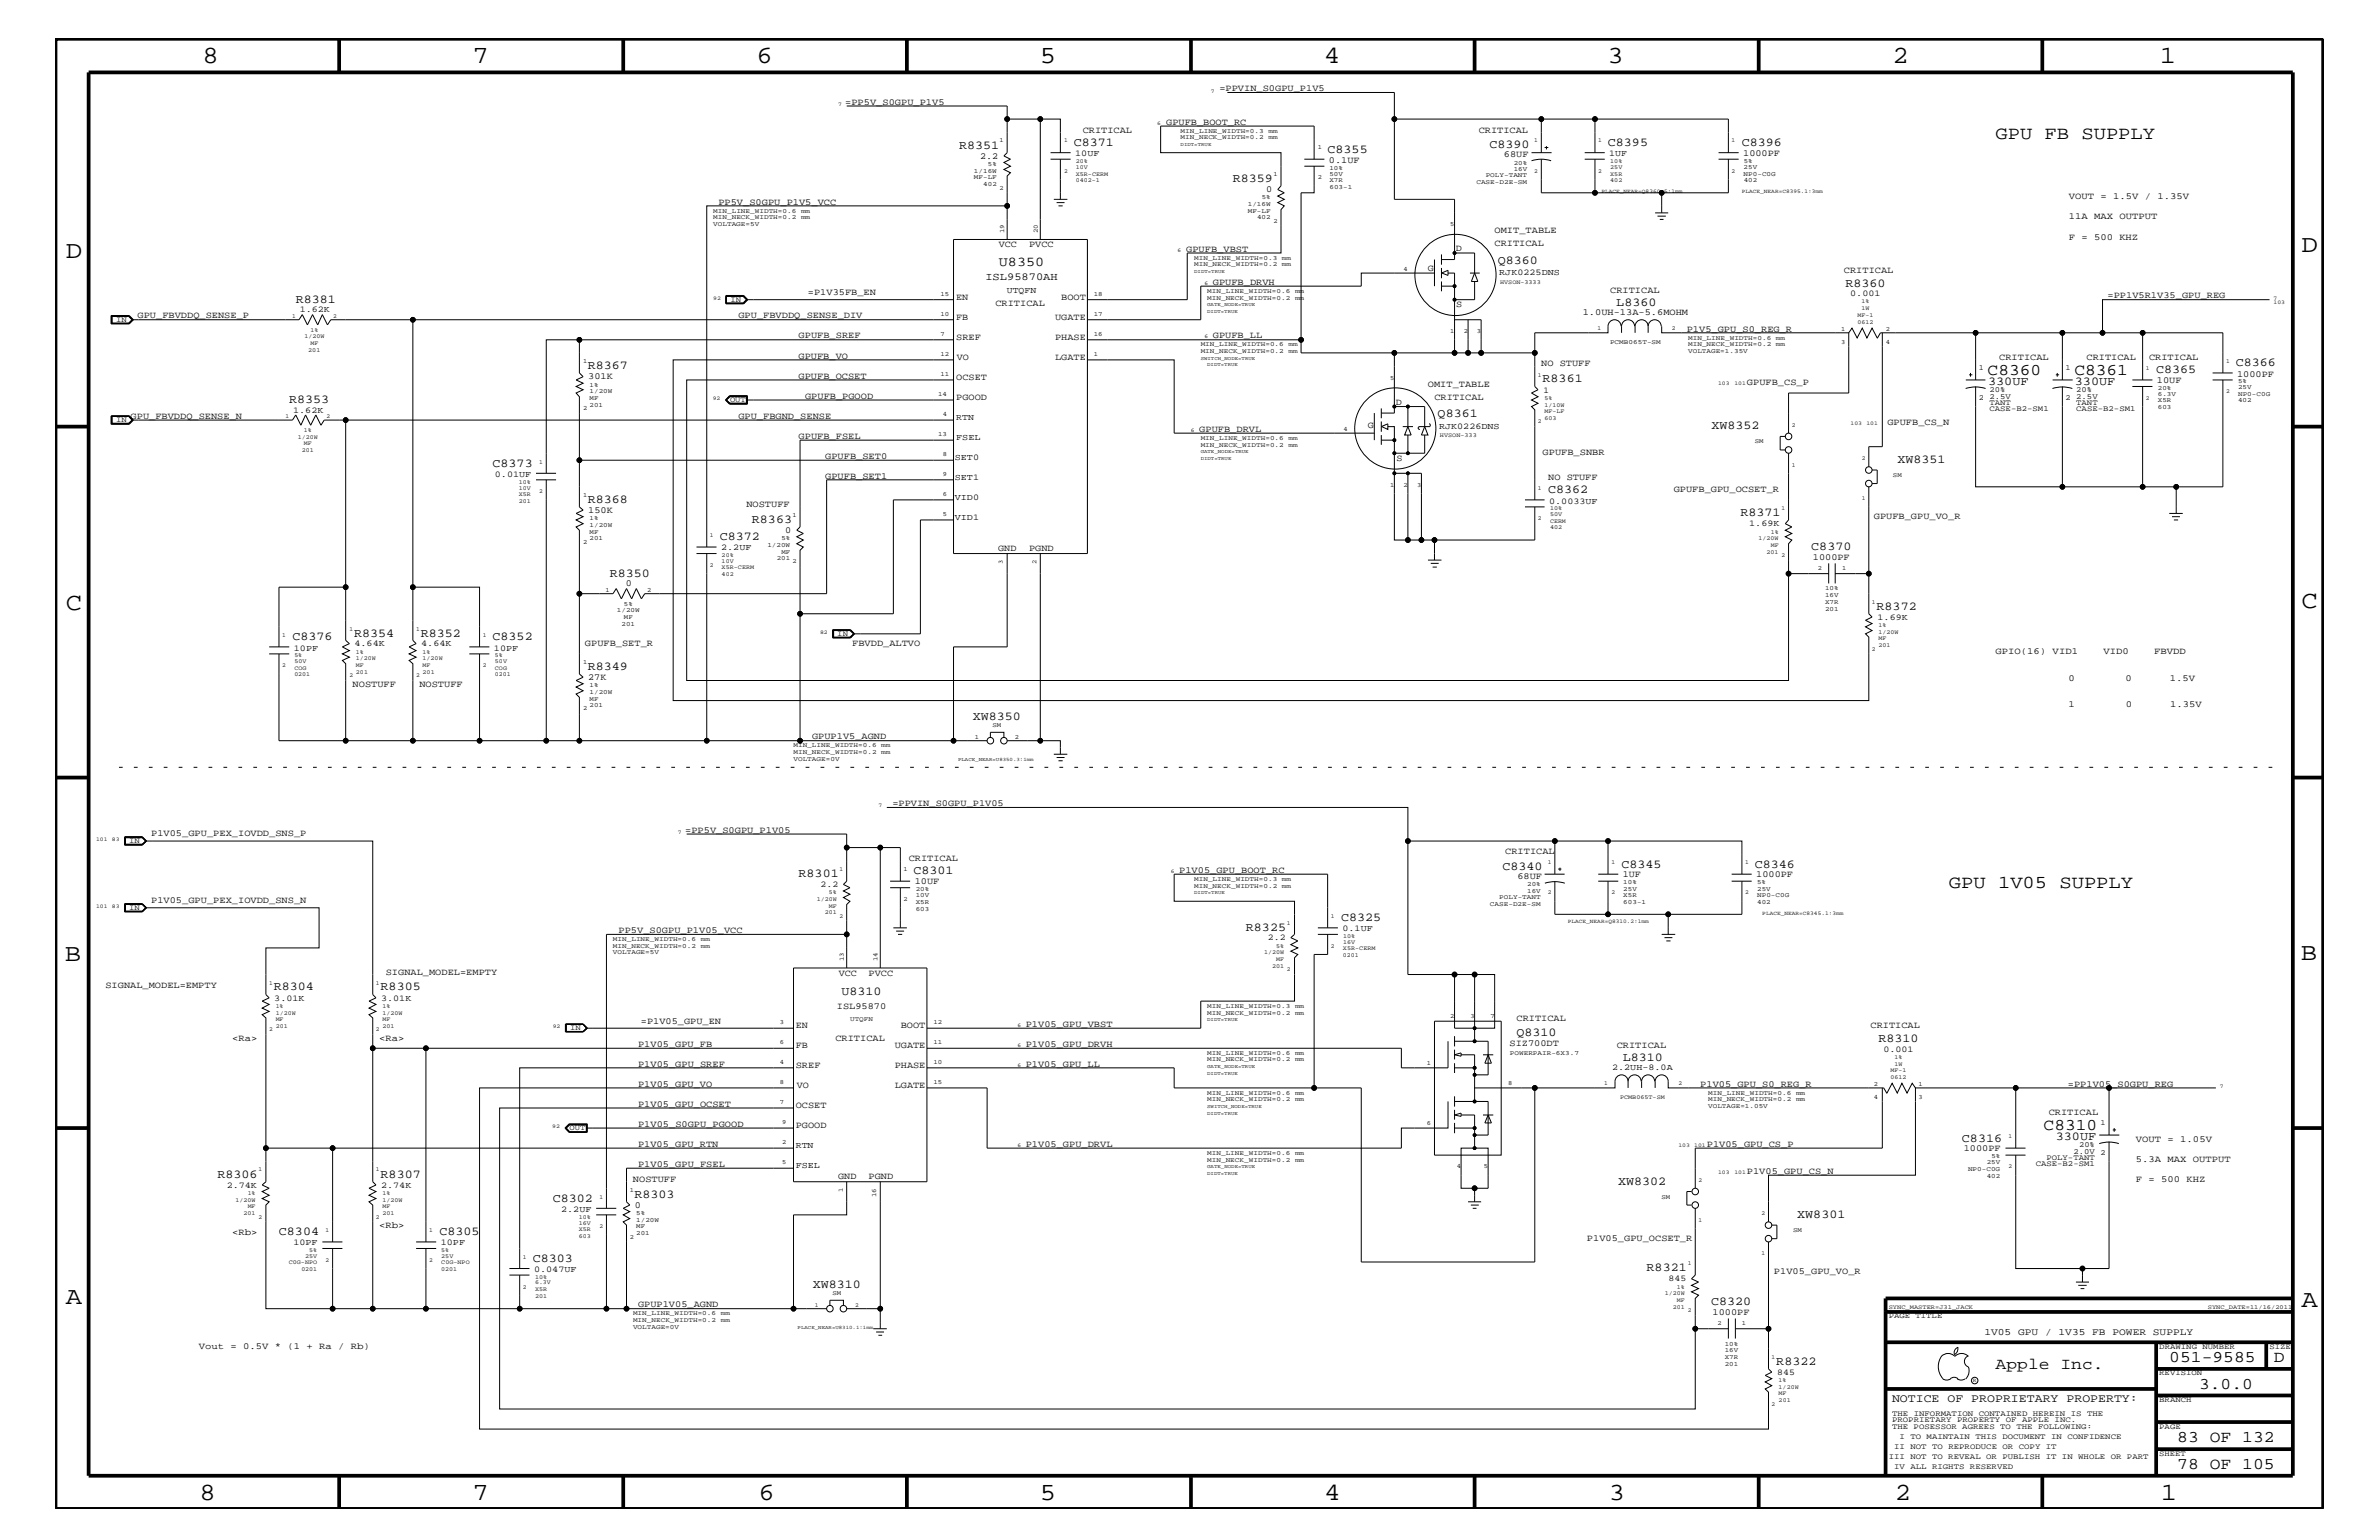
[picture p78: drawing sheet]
<svg xmlns="http://www.w3.org/2000/svg" width="432mm" height="279mm" viewBox="0 0 432 279" stroke-linecap="round" stroke-linejoin="round" font-family="sans-serif">
<defs><g id="words">
<g font-size="4.5">
<text x="36.7" y="11.5">8</text>
<text x="85.8" y="11.5">7</text>
<text x="137.3" y="11.5">6</text>
<text x="188.7" y="11.5">5</text>
<text x="240.3" y="11.5">4</text>
<text x="291.8" y="11.5">3</text>
<text x="343.5" y="11.5">2</text>
<text x="392" y="11.5">1</text>
<text x="11.9" y="46.8">D</text>
<text x="417.7" y="45.7">D</text>
<text x="11.9" y="110.6">C</text>
<text x="417.8" y="110.3">C</text>
<text x="11.8" y="174.3">B</text>
<text x="417.6" y="174.2">B</text>
<text x="11.9" y="236.7">A</text>
<text x="417.8" y="237.1">A</text>
<text x="36.2" y="272.1">8</text>
<text x="85.8" y="272.1">7</text>
<text x="137.7" y="272.1">6</text>
<text x="188.7" y="272.1">5</text>
<text x="240.4" y="272.1">4</text>
<text x="292" y="272.1">3</text>
<text x="343.9" y="272.1">2</text>
<text x="392.2" y="272.1">1</text>
</g>
<g font-size="3.3">
<text x="362.2" y="25.3">GPU FB SUPPLY</text>
<text x="353.7" y="161.1">GPU 1V05 SUPPLY</text>
</g>
<g font-size="3">
<text x="360.8" y="68.1">C8360</text>
<text x="376.5" y="68.1">C8361</text>
<text x="370.9" y="205.1">C8310</text>
<text x="362.2" y="248.4">Apple Inc.</text>
<text x="393.7" y="247.1">051-9585</text>
<text x="399.2" y="252">3.0.0</text>
<text x="412.7" y="247.1">D</text>
<text x="395.2" y="261.6">83 OF 132</text>
<text x="395.2" y="266.6">78 OF 105</text>
</g>
<text font-size="2.5" x="181.3" y="48.3">U8350</text>
<g font-size="2.2">
<text x="174.1" y="27">R8351</text>
<text x="194.9" y="26.5">C8371</text>
<text x="241" y="27.7">C8355</text>
<text x="270.3" y="26.9">C8390</text>
<text x="291.8" y="26.5">C8395</text>
<text x="316.1" y="26.5">C8396</text>
<text x="223.8" y="33">R8359</text>
<text x="271.9" y="47.9">Q8360</text>
<text x="334.9" y="52.1">R8360</text>
<text x="53.7" y="55">R8381</text>
<text x="293.4" y="55.5">L8360</text>
<text x="106.7" y="67">R8367</text>
<text x="280" y="69.4">R8361</text>
<text x="360.8" y="69.8">330UF</text>
<text x="376.6" y="69.8">330UF</text>
<text x="391.3" y="67.7">C8365</text>
<text x="405.8" y="66.5">C8366</text>
<text x="52.5" y="73.2">R8353</text>
<text x="260.9" y="75.7">Q8361</text>
<text x="310.6" y="77.9">XW8352</text>
<text x="344.4" y="83.9">XW8351</text>
<text x="89.4" y="84.7">C8373</text>
<text x="281" y="89.5">C8362</text>
<text x="106.7" y="91.2">R8368</text>
<text x="136.5" y="94.9">R8363</text>
<text x="315.9" y="93.7">R8371</text>
<text x="130.6" y="98">C8372</text>
<text x="328.8" y="99.9">C8370</text>
<text x="110.7" y="104.7">R8350</text>
<text x="340.6" y="110.6">R8372</text>
<text x="53.1" y="116.2">C8376</text>
<text x="64.3" y="115.5">R8354</text>
<text x="76.4" y="115.5">R8352</text>
<text x="89.4" y="116.2">C8352</text>
<text x="106.7" y="121.5">R8349</text>
<text x="176.6" y="130.7">XW8350</text>
<text x="144.9" y="159.1">R8301</text>
<text x="165.8" y="158.6">C8301</text>
<text x="272.7" y="157.8">C8340</text>
<text x="294.3" y="157.4">C8345</text>
<text x="318.5" y="157.4">C8346</text>
<text x="243.4" y="167.1">C8325</text>
<text x="226.1" y="168.9">R8325</text>
<text x="49.7" y="179.7">R8304</text>
<text x="69.1" y="179.7">R8305</text>
<text x="152.7" y="180.5">U8310</text>
<text x="275.3" y="188">Q8310</text>
<text x="341" y="189.1">R8310</text>
<text x="294.6" y="192.5">L8310</text>
<text x="356.1" y="207.1">C8316</text>
<text x="373.1" y="206.8">330UF</text>
<text x="39.5" y="213.6">R8306</text>
<text x="69.1" y="213.6">R8307</text>
<text x="293.7" y="214.9">XW8302</text>
<text x="100.3" y="218">C8302</text>
<text x="115.1" y="217.3">R8303</text>
<text x="326.2" y="220.9">XW8301</text>
<text x="50.6" y="224.1">C8304</text>
<text x="79.8" y="224.1">C8305</text>
<text x="96.7" y="229">C8303</text>
<text x="147.5" y="233.7">XW8310</text>
<text x="298.9" y="230.7">R8321</text>
<text x="310.6" y="236.8">C8320</text>
<text x="322.4" y="247.6">R8322</text>
</g>
<text font-size="2.1" x="343.4" y="254.4">NOTICE OF PROPRIETARY PROPERTY:</text>
<text font-size="1.9" x="178.9" y="50.8">ISL95870AH</text>
<text font-size="1.8" x="360.2" y="242.3">1V05 GPU / 1V35 FB POWER SUPPLY</text>
<g font-size="1.7">
<text x="221.3" y="16.5">=PPVIN_S0GPU_P1V5</text>
<text x="153.4" y="19">=PP5V_S0GPU_P1V5</text>
<text x="211.7" y="22.6">GPUFB_BOOT_RC</text>
<text x="177.9" y="28.8">2.2</text>
<text x="196.5" y="24.1">CRITICAL</text>
<text x="241.2" y="29.5">0.1UF</text>
<text x="268.4" y="24.1">CRITICAL</text>
<text x="273" y="28.6">68UF</text>
<text x="316.4" y="28.3">1000PF</text>
<text x="229.8" y="34.8">0</text>
<text x="130.4" y="37.2">PP5V_S0GPU_P1V5_VCC</text>
<text x="375.5" y="39.8">11A MAX OUTPUT</text>
<text x="375.5" y="36.2">VOUT = 1.5V / 1.35V</text>
<text x="181.3" y="44.9">VCC</text>
<text x="186.8" y="44.9">PVCC</text>
<text x="215.3" y="45.7">GPUFB_VBST</text>
<text x="264.2" y="45.5">D</text>
<text x="271.3" y="44.6">CRITICAL</text>
<text x="271.3" y="42.3">OMIT_TABLE</text>
<text x="375.5" y="43.5">F = 500 KHZ</text>
<text x="146.6" y="53.5">=P1V35FB_EN</text>
<text x="220.1" y="51.7">GPUFB_DRVH</text>
<text x="259.2" y="49.1">G</text>
<text x="292.3" y="53.2">CRITICAL</text>
<text x="334.7" y="49.6">CRITICAL</text>
<text x="25" y="57.8">GPU_FBVDDQ_SENSE_P</text>
<text x="134" y="57.8">GPU_FBVDDQ_SENSE_DIV</text>
<text x="173.6" y="58">FB</text>
<text x="173.6" y="54.4">EN</text>
<text x="180.7" y="55.6">CRITICAL</text>
<text x="191.5" y="58">UGATE</text>
<text x="192.6" y="54.4">BOOT</text>
<text x="264.3" y="55.7">S</text>
<text x="287.3" y="57.2">1.0UH-13A-5.6MOHM</text>
<text x="382.5" y="54.1">=PP1V5R1V35_GPU_REG</text>
<text x="144.9" y="61.4">GPUFB_SREF</text>
<text x="144.9" y="65.1">GPUFB_VO</text>
<text x="173.6" y="61.7">SREF</text>
<text x="173.7" y="65.3">VO</text>
<text x="191.5" y="61.7">PHASE</text>
<text x="191.5" y="65.3">LGATE</text>
<text x="220.1" y="61.4">GPUFB_LL</text>
<text x="306.2" y="60.2">P1V5_GPU_S0_REG_R</text>
<text x="362.9" y="65.3">CRITICAL</text>
<text x="378.7" y="65.3">CRITICAL</text>
<text x="390.1" y="65.3">CRITICAL</text>
<text x="106.8" y="68.8">301K</text>
<text x="144.9" y="68.7">GPUFB_OCSET</text>
<text x="173.6" y="68.9">OCSET</text>
<text x="259.2" y="70.1">OMIT_TABLE</text>
<text x="279.7" y="66.5">NO STUFF</text>
<text x="317.1" y="69.9">GPUFB_CS_P</text>
<text x="391.5" y="69.5">10UF</text>
<text x="406.1" y="68.4">1000PF</text>
<text x="23.7" y="76">GPU_FBVDDQ_SENSE_N</text>
<text x="134" y="76">GPU_FBGND_SENSE</text>
<text x="146.1" y="72.3">GPUFB_PGOOD</text>
<text x="173.6" y="72.6">PGOOD</text>
<text x="248.2" y="77.7">G</text>
<text x="253.3" y="73.4">D</text>
<text x="260.3" y="72.6">CRITICAL</text>
<text x="342.6" y="77.2">GPUFB_CS_N</text>
<text x="144.9" y="79.6">GPUFB_FSEL</text>
<text x="149.8" y="83.3">GPUFB_SET0</text>
<text x="217.7" y="78.3">GPUFB_DRVL</text>
<text x="253.5" y="83.6">S</text>
<text x="280" y="82.5">GPUFB_SNBR</text>
<text x="149.8" y="86.9">GPUFB_SET1</text>
<text x="281" y="87.1">NO STUFF</text>
<text x="303.8" y="89.3">GPUFB_GPU_OCSET_R</text>
<text x="106.8" y="93.1">150K</text>
<text x="135.5" y="92">NOSTUFF</text>
<text x="340.1" y="94.2">GPUFB_GPU_VO_R</text>
<text x="142.5" y="96.7">0</text>
<text x="181.2" y="99.9">GND</text>
<text x="186.8" y="99.9">PGND</text>
<text x="329.1" y="101.6">1000PF</text>
<text x="113.6" y="106.4">0</text>
<text x="106.2" y="117.2">GPUFB_SET_R</text>
<text x="154.7" y="117.2">FBVDD_ALTVO</text>
<text x="362.2" y="118.6">GPIO(16) VID1</text>
<text x="381.8" y="118.6">VID0</text>
<text x="391" y="118.6">FBVDD</text>
<text x="64" y="124.7">NOSTUFF</text>
<text x="76.1" y="124.7">NOSTUFF</text>
<text x="106.8" y="123.4">27K</text>
<text x="375.5" y="123.5">0</text>
<text x="385.8" y="123.5">0</text>
<text x="393.8" y="123.5">1.5V</text>
<text x="375.5" y="128.3">1</text>
<text x="385.8" y="128.3">0</text>
<text x="393.9" y="128.3">1.35V</text>
<text x="147.4" y="134.1">GPUP1V5_AGND</text>
<text x="162" y="146.2">=PPVIN_S0GPU_P1V05</text>
<text x="27.4" y="151.8">P1V05_GPU_PEX_IOVDD_SNS_P</text>
<text x="124.4" y="151.1">=PP5V_S0GPU_P1V05</text>
<text x="273.2" y="155">CRITICAL</text>
<text x="164.9" y="156.2">CRITICAL</text>
<text x="166" y="160.5">10UF</text>
<text x="214" y="158.4">P1V05_GPU_BOOT_RC</text>
<text x="275.4" y="159.5">68UF</text>
<text x="294.6" y="159.2">1UF</text>
<text x="318.8" y="159.2">1000PF</text>
<text x="27.4" y="163.9">P1V05_GPU_PEX_IOVDD_SNS_N</text>
<text x="112.3" y="169.3">PP5V_S0GPU_P1V05_VCC</text>
<text x="19.1" y="179.3">SIGNAL_MODEL=EMPTY</text>
<text x="70" y="176.8">SIGNAL_MODEL=EMPTY</text>
<text x="152.2" y="177.1">VCC</text>
<text x="157.6" y="177.1">PVCC</text>
<text x="116.3" y="185.7">=P1V05_GPU_EN</text>
<text x="151.9" y="183">ISL95870</text>
<text x="275.3" y="185.3">CRITICAL</text>
<text x="42.2" y="188.9">&lt;Ra&gt;</text>
<text x="68.8" y="188.9">&lt;Ra&gt;</text>
<text x="115.8" y="189.9">P1V05_GPU_FB</text>
<text x="144.4" y="186.5">EN</text>
<text x="144.4" y="190.2">FB</text>
<text x="151.6" y="188.9">CRITICAL</text>
<text x="162.4" y="190.2">UGATE</text>
<text x="163.5" y="186.5">BOOT</text>
<text x="186.2" y="186.3">P1V05_GPU_VBST</text>
<text x="186.2" y="189.9">P1V05_GPU_DRVH</text>
<text x="274" y="189.9">SIZ700DT</text>
<text x="293.5" y="190.2">CRITICAL</text>
<text x="339.5" y="186.5">CRITICAL</text>
<text x="115.8" y="193.6">P1V05_GPU_SREF</text>
<text x="115.8" y="197.2">P1V05_GPU_VO</text>
<text x="144.4" y="193.7">SREF</text>
<text x="144.6" y="197.4">VO</text>
<text x="162.4" y="197.4">LGATE</text>
<text x="162.4" y="193.7">PHASE</text>
<text x="186.2" y="193.6">P1V05_GPU_LL</text>
<text x="308.6" y="197.2">P1V05_GPU_S0_REG_R</text>
<text x="375.3" y="197.2">=PP1V05_S0GPU_REG</text>
<text x="115.8" y="200.9">P1V05_GPU_OCSET</text>
<text x="144.4" y="201">OCSET</text>
<text x="371.9" y="202.3">CRITICAL</text>
<text x="115.8" y="204.4">P1V05_S0GPU_PGOOD</text>
<text x="115.8" y="208.1">P1V05_GPU_RTN</text>
<text x="144.4" y="204.7">PGOOD</text>
<text x="186.2" y="208.1">P1V05_GPU_DRVL</text>
<text x="309.8" y="208.1">P1V05_GPU_CS_P</text>
<text x="356.4" y="208.9">1000PF</text>
<text x="387.7" y="207.1">VOUT = 1.05V</text>
<text x="114.9" y="214.4">NOSTUFF</text>
<text x="115.8" y="211.7">P1V05_GPU_FSEL</text>
<text x="152.1" y="213.9">GND</text>
<text x="157.6" y="213.9">PGND</text>
<text x="317.1" y="213">P1V05_GPU_CS_N</text>
<text x="387.7" y="210.8">5.3A MAX OUTPUT</text>
<text x="387.7" y="214.4">F = 500 KHZ</text>
<text x="115.2" y="219.1">0</text>
<text x="42.2" y="224.1">&lt;Rb&gt;</text>
<text x="68.8" y="222.9">&lt;Rb&gt;</text>
<text x="288" y="225.1">P1V05_GPU_OCSET_R</text>
<text x="322" y="231.1">P1V05_GPU_VO_R</text>
<text x="115.8" y="237.2">GPUP1V05_AGND</text>
<text x="310.9" y="238.6">1000PF</text>
<text x="36.1" y="244.7">Vout = 0.5V * (1 + Ra / Rb)</text>
</g>
<g font-size="1.6">
<text x="195.2" y="28.3">10UF</text>
<text x="292.1" y="28.3">1UF</text>
<text x="182.8" y="53.2">UTQFN</text>
<text x="272.1" y="49.9">RJK0225DNS</text>
<text x="335.8" y="53.8">0.001</text>
<text x="54.4" y="56.7">1.62K</text>
<text x="280.2" y="71.2">1</text>
<text x="53.2" y="74.9">1.62K</text>
<text x="173.6" y="76.2">RTN</text>
<text x="261.2" y="77.8">RJK0226DNS</text>
<text x="173.3" y="83.5">SET0</text>
<text x="173.6" y="79.9">FSEL</text>
<text x="89.8" y="86.5">0.01UF</text>
<text x="173.3" y="87.1">SET1</text>
<text x="173.3" y="90.7">VID0</text>
<text x="173.3" y="94.3">VID1</text>
<text x="281.2" y="91.4">0.0033UF</text>
<text x="317.5" y="95.4">1.69K</text>
<text x="130.9" y="99.9">2.2UF</text>
<text x="340.8" y="112.5">1.69K</text>
<text x="53.3" y="118.1">10PF</text>
<text x="64.3" y="117.3">4.64K</text>
<text x="76.5" y="117.3">4.64K</text>
<text x="89.7" y="118.1">10PF</text>
<text x="148.9" y="160.9">2.2</text>
<text x="230.1" y="170.6">2.2</text>
<text x="243.7" y="168.9">0.1UF</text>
<text x="49.8" y="181.6">3.01K</text>
<text x="69.2" y="181.6">3.01K</text>
<text x="341.8" y="190.8">0.001</text>
<text x="292.6" y="194.2">2.2UH-8.0A</text>
<text x="144.4" y="208.3">RTN</text>
<text x="41.1" y="215.5">2.74K</text>
<text x="69.2" y="215.5">2.74K</text>
<text x="144.4" y="211.9">FSEL</text>
<text x="101.9" y="219.8">2.2UF</text>
<text x="53.3" y="225.9">10PF</text>
<text x="80" y="225.9">10PF</text>
<text x="96.9" y="230.7">0.047UF</text>
<text x="302.9" y="232.4">845</text>
<text x="322.6" y="249.5">845</text>
</g>
<g font-size="1.4">
<text x="21.1" y="58.4">IN</text>
<text x="132.6" y="54.7">IN</text>
<text x="359.2" y="67.1">1</text>
<text x="361.1" y="71.1">20%</text>
<text x="374.9" y="67.1">1</text>
<text x="376.9" y="71.1">20%</text>
<text x="21.1" y="76.6">IN</text>
<text x="132.5" y="72.9">OUT</text>
<text x="359.2" y="72.6">2</text>
<text x="361.1" y="74.6">CASE-B2-SM1</text>
<text x="361.1" y="73.4">TANT</text>
<text x="361.1" y="72.3">2.5V</text>
<text x="374.9" y="72.6">2</text>
<text x="376.9" y="72.3">2.5V</text>
<text x="376.9" y="73.4">TANT</text>
<text x="376.9" y="74.6">CASE-B2-SM1</text>
<text x="152" y="115.3">IN</text>
<text x="23.5" y="152.9">IN</text>
<text x="23.5" y="165">IN</text>
<text x="103.5" y="186.9">IN</text>
<text x="103.4" y="205.1">OUT</text>
<text x="376.3" y="209.3">2.0V 2</text>
<text x="377.4" y="208.1">20%</text>
<text x="381.3" y="204.1">1</text>
<text x="369.5" y="211.6">CASE-B2-SM1</text>
<text x="371.4" y="210.4">POLY-TANT</text>
<text x="342.8" y="239.2">PAGE TITLE</text>
<text x="391.9" y="244.7">DRAWING NUMBER</text>
<text x="411.9" y="244.7">SIZE</text>
<text x="391.9" y="249.5">REVISION</text>
<text x="343.4" y="256.8">THE INFORMATION CONTAINED HEREIN IS THE</text>
<text x="391.9" y="254.4">BRANCH</text>
<text x="343.4" y="259.3">THE POSESSOR AGREES TO THE FOLLOWING:</text>
<text x="343.4" y="258">PROPRIETARY PROPERTY OF APPLE INC.</text>
<text x="343.8" y="262.9">II NOT TO REPRODUCE OR COPY IT</text>
<text x="344.8" y="261.1">I TO MAINTAIN THIS DOCUMENT IN CONFIDENCE</text>
<text x="391.9" y="259.3">PAGE</text>
<text x="342.8" y="264.7">III NOT TO REVEAL OR PUBLISH IT IN WHOLE OR PART</text>
<text x="343.8" y="266.6">IV ALL RIGHTS RESERVED</text>
<text x="391.9" y="264.1">SHEET</text>
</g>
<g font-size="1.2">
<text x="181.4" y="25.9">1</text>
<text x="214.3" y="24.1">MIN_LINE_WIDTH=0.3</text>
<text x="214.3" y="25.3">MIN_NECK_WIDTH=0.2</text>
<text x="230.2" y="24.1">mm</text>
<text x="230.2" y="25.3">mm</text>
<text x="239.2" y="27.1">1</text>
<text x="274.7" y="29.9">20%</text>
<text x="316.5" y="29.5">5%</text>
<text x="176.8" y="32.5">MF-LF</text>
<text x="176.8" y="31.4">1/16W</text>
<text x="178.5" y="33.7">402</text>
<text x="179.3" y="30.2">5%</text>
<text x="181.4" y="34.4">2</text>
<text x="231.1" y="31.9">1</text>
<text x="239.2" y="32.5">2</text>
<text x="241.3" y="31.9">50V</text>
<text x="241.3" y="33">X7R</text>
<text x="241.3" y="30.8">10%</text>
<text x="241.3" y="34.2">603-1</text>
<text x="268" y="33.4">CASE-D2E-SM</text>
<text x="269.7" y="32.2">POLY-TANT</text>
<text x="274.7" y="31.1">16V</text>
<text x="316.5" y="30.6">25V</text>
<text x="316.5" y="31.9">NP0-C0G</text>
<text x="316.5" y="33">402</text>
<text x="129.5" y="41">VOLTAGE=5V</text>
<text x="129.5" y="39.8">MIN_NECK_WIDTH=0.2</text>
<text x="129.5" y="38.6">MIN_LINE_WIDTH=0.6</text>
<text x="145.4" y="39.8">mm</text>
<text x="145.4" y="38.6">mm</text>
<text x="226.5" y="37.4">1/16W</text>
<text x="226.5" y="38.6">MF-LF</text>
<text x="228.2" y="39.8">402</text>
<text x="229" y="36.2">5%</text>
<text x="231.1" y="40.4">2</text>
<text x="263.2" y="41">5</text>
<text x="182.3" y="42.3" transform="rotate(-90 182.3 42.3)">19</text>
<text x="188.4" y="42.3" transform="rotate(-90 188.4 42.3)">20</text>
<text x="216.7" y="47.1">MIN_LINE_WIDTH=0.3</text>
<text x="232.7" y="47.1">mm</text>
<text x="170.7" y="53.6">15</text>
<text x="198.5" y="53.6">18</text>
<text x="216.7" y="48.3">MIN_NECK_WIDTH=0.2</text>
<text x="219.1" y="53.2">MIN_LINE_WIDTH=0.6</text>
<text x="232.7" y="48.3">mm</text>
<text x="235.1" y="53.2">mm</text>
<text x="254.8" y="49.1">4</text>
<text x="170.7" y="57.3">10</text>
<text x="198.5" y="57.3">17</text>
<text x="219.1" y="54.4">MIN_NECK_WIDTH=0.2</text>
<text x="235.1" y="54.4">mm</text>
<text x="105.8" y="65.9">1</text>
<text x="170.7" y="64.5">12</text>
<text x="170.7" y="60.9">7</text>
<text x="198.5" y="60.9">16</text>
<text x="198.5" y="64.5">1</text>
<text x="217.9" y="64">MIN_NECK_WIDTH=0.2</text>
<text x="217.9" y="62.9">MIN_LINE_WIDTH=0.6</text>
<text x="233.9" y="64">mm</text>
<text x="233.9" y="62.9">mm</text>
<text x="263.2" y="60.4">1</text>
<text x="265.7" y="60.4">2</text>
<text x="268.1" y="60.4">3</text>
<text x="292.2" y="62.3">PCMB065T-SM</text>
<text x="306.4" y="64">VOLTAGE=1.35V</text>
<text x="306.4" y="62.9">MIN_NECK_WIDTH=0.2</text>
<text x="306.4" y="61.7">MIN_LINE_WIDTH=0.6</text>
<text x="322.3" y="62.9">mm</text>
<text x="322.3" y="61.7">mm</text>
<text x="334.2" y="60.1">1</text>
<text x="334.2" y="62.3">3</text>
<text x="342.3" y="60.1">2</text>
<text x="342.3" y="62.3">4</text>
<text x="107" y="71.3">1/20W</text>
<text x="107" y="70.1">1%</text>
<text x="170.3" y="71.8">14</text>
<text x="170.7" y="68.2">11</text>
<text x="252.3" y="68.9">5</text>
<text x="391.7" y="70.7">20%</text>
<text x="391.7" y="71.8">6.3V</text>
<text x="406.2" y="70.6">25V</text>
<text x="406.2" y="69.5">5%</text>
<text x="406.2" y="71.8">NP0-C0G</text>
<text x="105.8" y="74.4">2</text>
<text x="107" y="73.8">201</text>
<text x="107" y="72.6">MF</text>
<text x="171.1" y="75.5">4</text>
<text x="391.7" y="74.3">603</text>
<text x="391.7" y="73">X5R</text>
<text x="406.2" y="73">402</text>
<text x="170.3" y="79.1">13</text>
<text x="171.1" y="82.7">8</text>
<text x="217.9" y="79.9">MIN_LINE_WIDTH=0.6</text>
<text x="217.9" y="81.1">MIN_NECK_WIDTH=0.2</text>
<text x="233.9" y="79.9">mm</text>
<text x="233.9" y="81.1">mm</text>
<text x="243.8" y="78.3">4</text>
<text x="318.5" y="80.5">SM</text>
<text x="171.1" y="86.4">9</text>
<text x="252.3" y="88.3">1</text>
<text x="254.8" y="88.3">2</text>
<text x="257.2" y="88.3">3</text>
<text x="343.6" y="86.5">SM</text>
<text x="105.8" y="90.1">1</text>
<text x="107" y="95.6">1/20W</text>
<text x="107" y="94.3">1%</text>
<text x="143.8" y="93.8">1</text>
<text x="171.1" y="90">6</text>
<text x="171.1" y="93.7">5</text>
<text x="105.8" y="98.7">2</text>
<text x="107" y="98">201</text>
<text x="107" y="96.8">MF</text>
<text x="139.3" y="99.3">1/20W</text>
<text x="141" y="101.6">201</text>
<text x="141.8" y="98">5%</text>
<text x="141.8" y="100.4">MF</text>
<text x="109.9" y="107.4">1</text>
<text x="117.4" y="107.4">2</text>
<text x="143.8" y="102.2">2</text>
<text x="182" y="102.4" transform="rotate(-90 182 102.4)">3</text>
<text x="188.1" y="102.4" transform="rotate(-90 188.1 102.4)">2</text>
<text x="329.9" y="103.5">2</text>
<text x="331.3" y="107.1">10%</text>
<text x="334.3" y="103.5">1</text>
<text x="112" y="111.1">1/20W</text>
<text x="112.8" y="113.6">201</text>
<text x="113.2" y="109.9">5%</text>
<text x="113.2" y="112.3">MF</text>
<text x="331.3" y="108.3">16V</text>
<text x="331.3" y="110.8">201</text>
<text x="331.3" y="109.5">X7R</text>
<text x="105.8" y="120.4">1</text>
<text x="107" y="125.9">1/20W</text>
<text x="107" y="124.7">1%</text>
<text x="105.8" y="128.9">2</text>
<text x="107" y="127.1">MF</text>
<text x="107" y="128.3">201</text>
<text x="180.1" y="131.9">SM</text>
<text x="144" y="135.6">MIN_LINE_WIDTH=0.6</text>
<text x="144" y="136.8">MIN_NECK_WIDTH=0.2</text>
<text x="160" y="135.6">mm</text>
<text x="160" y="136.8">mm</text>
<text x="176.9" y="134.1">1</text>
<text x="184.2" y="134.1">2</text>
<text x="144" y="138">VOLTAGE=0V</text>
<text x="164" y="158">1</text>
<text x="166.2" y="161.7">20%</text>
<text x="216.7" y="159.9">MIN_LINE_WIDTH=0.3</text>
<text x="216.7" y="161.1">MIN_NECK_WIDTH=0.2</text>
<text x="232.7" y="159.9">mm</text>
<text x="232.7" y="161.1">mm</text>
<text x="277.2" y="162">16V</text>
<text x="277.2" y="160.8">20%</text>
<text x="294.6" y="160.5">10%</text>
<text x="294.6" y="161.6">25V</text>
<text x="318.9" y="160.5">5%</text>
<text x="318.9" y="161.6">25V</text>
<text x="164" y="163.5">2</text>
<text x="166.2" y="163.9">X5R</text>
<text x="166.2" y="162.8">10V</text>
<text x="166.2" y="165.2">603</text>
<text x="270.4" y="164.4">CASE-D2E-SM</text>
<text x="272.1" y="163.1">POLY-TANT</text>
<text x="294.6" y="163.9">603-1</text>
<text x="294.6" y="162.8">X5R</text>
<text x="318.9" y="162.8">NP0-C0G</text>
<text x="318.9" y="163.9">402</text>
<text x="111.3" y="173.2">VOLTAGE=5V</text>
<text x="111.3" y="172">MIN_NECK_WIDTH=0.2</text>
<text x="111.3" y="170.7">MIN_LINE_WIDTH=0.6</text>
<text x="127.2" y="172">mm</text>
<text x="127.2" y="170.7">mm</text>
<text x="153.2" y="174.4" transform="rotate(-90 153.2 174.4)">13</text>
<text x="159.3" y="174.4" transform="rotate(-90 159.3 174.4)">14</text>
<text x="141.6" y="185.8">3</text>
<text x="154.3" y="185.3">UTQFN</text>
<text x="169.4" y="185.8">12</text>
<text x="219.1" y="182.9">MIN_LINE_WIDTH=0.3</text>
<text x="219.1" y="184.1">MIN_NECK_WIDTH=0.2</text>
<text x="235.1" y="182.9">mm</text>
<text x="235.1" y="184.1">mm</text>
<text x="263.2" y="184.7">2</text>
<text x="266.9" y="184.7">3</text>
<text x="270.5" y="184.7">7</text>
<text x="141.6" y="189.4">6</text>
<text x="169.4" y="189.4">11</text>
<text x="219.1" y="191.4">MIN_LINE_WIDTH=0.6</text>
<text x="235.1" y="191.4">mm</text>
<text x="274.1" y="191.5">POWERPAIR-6X3.7</text>
<text x="141.6" y="193.1">4</text>
<text x="141.6" y="196.7">8</text>
<text x="169.4" y="196.7">15</text>
<text x="169.4" y="193.1">10</text>
<text x="219.1" y="192.6">MIN_NECK_WIDTH=0.2</text>
<text x="235.1" y="192.6">mm</text>
<text x="259" y="193.2">1</text>
<text x="273.7" y="196.8">8</text>
<text x="340.1" y="197">2</text>
<text x="348.2" y="197">1</text>
<text x="141.6" y="200.3">7</text>
<text x="142" y="204">9</text>
<text x="219.1" y="199.8">MIN_NECK_WIDTH=0.2</text>
<text x="219.1" y="198.7">MIN_LINE_WIDTH=0.6</text>
<text x="235.1" y="199.8">mm</text>
<text x="235.1" y="198.7">mm</text>
<text x="310" y="199.8">MIN_NECK_WIDTH=0.2</text>
<text x="310" y="198.7">MIN_LINE_WIDTH=0.6</text>
<text x="310" y="201">VOLTAGE=1.05V</text>
<text x="326" y="199.8">mm</text>
<text x="326" y="198.7">mm</text>
<text x="340.1" y="199.3">4</text>
<text x="348.2" y="199.3">3</text>
<text x="142" y="207.6">2</text>
<text x="219.1" y="209.6">MIN_LINE_WIDTH=0.6</text>
<text x="235.1" y="209.6">mm</text>
<text x="259" y="204.1">6</text>
<text x="142" y="211.3">5</text>
<text x="219.1" y="210.8">MIN_NECK_WIDTH=0.2</text>
<text x="235.1" y="210.8">mm</text>
<text x="264.4" y="211.9">4</text>
<text x="269.3" y="211.9">5</text>
<text x="357.2" y="212.5">NP0-C0G</text>
<text x="360.6" y="211.3">25V</text>
<text x="360.6" y="213.6">402</text>
<text x="361.4" y="210.2">5%</text>
<text x="114.3" y="216.2">1</text>
<text x="115.5" y="221.7">1/20W</text>
<text x="115.5" y="220.4">5%</text>
<text x="153" y="216.4" transform="rotate(-90 153 216.4)">1</text>
<text x="159" y="217.2" transform="rotate(-90 159 217.2)">16</text>
<text x="301.6" y="217.5">SM</text>
<text x="114.3" y="224.7">2</text>
<text x="115.5" y="224.1">201</text>
<text x="115.5" y="222.9">MF</text>
<text x="325.5" y="223.5">SM</text>
<text x="114.9" y="238.6">MIN_LINE_WIDTH=0.6</text>
<text x="114.9" y="239.9">MIN_NECK_WIDTH=0.2</text>
<text x="130.8" y="238.6">mm</text>
<text x="130.8" y="239.9">mm</text>
<text x="151.1" y="235">SM</text>
<text x="114.9" y="241.1">VOLTAGE=0V</text>
<text x="311.7" y="240.5">2</text>
<text x="313.1" y="245.3">16V</text>
<text x="313.1" y="244.1">10%</text>
<text x="316.1" y="240.5">1</text>
<text x="313.1" y="246.5">X7R</text>
<text x="313.1" y="247.8">201</text>
</g>
<g font-size="1.1">
<text x="193.1" y="25.9">1</text>
<text x="195.2" y="29.5">20%</text>
<text x="278.5" y="25.9">1</text>
<text x="290.1" y="25.9">1</text>
<text x="292.3" y="29.5">10%</text>
<text x="314.3" y="25.9">1</text>
<text x="193.1" y="31.4">2</text>
<text x="195.2" y="33">0402-1</text>
<text x="195.2" y="30.6">10V</text>
<text x="195.2" y="31.9">X5R-CERM</text>
<text x="278.5" y="31.4">2</text>
<text x="290.1" y="31.4">2</text>
<text x="292.3" y="33">402</text>
<text x="292.3" y="30.6">25V</text>
<text x="292.3" y="31.9">X5R</text>
<text x="314.3" y="31.4">2</text>
<text x="272.3" y="51.5">HVSON-3333</text>
<text x="53" y="57.7">1</text>
<text x="60.5" y="57.7">2</text>
<text x="290" y="59.8">1</text>
<text x="303.5" y="59.8">2</text>
<text x="337.1" y="57.5">MF-1</text>
<text x="337.1" y="58.7">0612</text>
<text x="337.9" y="56.3">1W</text>
<text x="337.9" y="55.1">1%</text>
<text x="55.2" y="61.4">1/20W</text>
<text x="56" y="63.9">201</text>
<text x="56.3" y="62.6">MF</text>
<text x="56.3" y="60.2">1%</text>
<text x="404" y="65.9">1</text>
<text x="279.1" y="68.4">1</text>
<text x="389.5" y="67.1">1</text>
<text x="404" y="71.3">2</text>
<text x="51.8" y="75.8">1</text>
<text x="59.3" y="75.8">2</text>
<text x="279.1" y="76.8">2</text>
<text x="280.3" y="72.6">5%</text>
<text x="280.3" y="76.2">603</text>
<text x="280.3" y="75">MF-LF</text>
<text x="280.3" y="73.8">1/10W</text>
<text x="325.2" y="77.4">2</text>
<text x="389.5" y="72.6">2</text>
<text x="54.1" y="79.6">1/20W</text>
<text x="54.8" y="82">201</text>
<text x="55.2" y="78.3">1%</text>
<text x="55.2" y="80.8">MF</text>
<text x="261.4" y="79.4">HVSON-333</text>
<text x="337.9" y="83.5">2</text>
<text x="94.1" y="88.8">10V</text>
<text x="94.1" y="87.7">10%</text>
<text x="97.9" y="84.1">1</text>
<text x="97.9" y="89.5">2</text>
<text x="279.1" y="88.9">1</text>
<text x="325.2" y="84.7">1</text>
<text x="94.1" y="91.2">201</text>
<text x="94.1" y="90">X5R</text>
<text x="279.1" y="94.3">2</text>
<text x="281.3" y="92.6">10%</text>
<text x="281.3" y="93.7">50V</text>
<text x="281.3" y="94.9">CERM</text>
<text x="323.3" y="92.6">1</text>
<text x="337.9" y="90.7">1</text>
<text x="128.9" y="97.4">1</text>
<text x="131" y="101">20%</text>
<text x="281.3" y="96">402</text>
<text x="319.2" y="98">1/20W</text>
<text x="320.6" y="100.4">201</text>
<text x="321.4" y="99.3">MF</text>
<text x="321.4" y="96.8">1%</text>
<text x="323.3" y="101">2</text>
<text x="128.9" y="102.9">2</text>
<text x="131" y="104.6">402</text>
<text x="131" y="102.1">10V</text>
<text x="131" y="103.3">X5R-CERM</text>
<text x="339.8" y="109.5">1</text>
<text x="341" y="113.7">1%</text>
<text x="51.2" y="115.6">1</text>
<text x="53.4" y="119.2">5%</text>
<text x="63.4" y="114.4">1</text>
<text x="64.6" y="118.6">1%</text>
<text x="64.6" y="119.8">1/20W</text>
<text x="75.5" y="114.4">1</text>
<text x="76.7" y="118.6">1%</text>
<text x="76.7" y="119.8">1/20W</text>
<text x="87.6" y="115.6">1</text>
<text x="89.8" y="119.2">5%</text>
<text x="339.8" y="118.1">2</text>
<text x="341" y="115">1/20W</text>
<text x="341" y="116.2">MF</text>
<text x="341" y="117.4">201</text>
<text x="51.2" y="121">2</text>
<text x="53.4" y="121.5">COG</text>
<text x="53.4" y="120.3">50V</text>
<text x="53.4" y="122.7">0201</text>
<text x="63.4" y="122.9">2</text>
<text x="64.6" y="121">MF</text>
<text x="64.6" y="122.3">201</text>
<text x="75.5" y="122.9">2</text>
<text x="76.7" y="122.3">201</text>
<text x="76.7" y="121">MF</text>
<text x="87.6" y="121">2</text>
<text x="89.8" y="120.3">50V</text>
<text x="89.8" y="121.5">COG</text>
<text x="89.8" y="122.7">0201</text>
<text x="152.4" y="158">1</text>
<text x="280.9" y="156.8">1</text>
<text x="292.5" y="156.8">1</text>
<text x="316.7" y="156.8">1</text>
<text x="148.3" y="163.5">1/20W</text>
<text x="149.7" y="165.9">201</text>
<text x="150.5" y="164.7">MF</text>
<text x="150.5" y="162.2">5%</text>
<text x="152.4" y="166.5">2</text>
<text x="233.6" y="167.8">1</text>
<text x="241.6" y="166.5">1</text>
<text x="280.9" y="162.2">2</text>
<text x="292.5" y="162.2">2</text>
<text x="316.7" y="162.2">2</text>
<text x="229.4" y="173.2">1/20W</text>
<text x="231.6" y="172">5%</text>
<text x="241.6" y="172">2</text>
<text x="243.8" y="173.7">0201</text>
<text x="243.8" y="172.4">X5R-CERM</text>
<text x="243.8" y="171.2">16V</text>
<text x="243.8" y="170.1">10%</text>
<text x="48.9" y="178.7">1</text>
<text x="68.2" y="178.7">1</text>
<text x="230.9" y="175.6">201</text>
<text x="231.6" y="174.4">MF</text>
<text x="233.6" y="176.2">2</text>
<text x="50" y="184.1">1/20W</text>
<text x="50" y="185.3">MF</text>
<text x="50" y="182.9">1%</text>
<text x="69.4" y="182.9">1%</text>
<text x="69.4" y="185.3">MF</text>
<text x="69.4" y="184.1">1/20W</text>
<text x="48.9" y="187.1">2</text>
<text x="50" y="186.5">201</text>
<text x="68.2" y="187.1">2</text>
<text x="69.4" y="186.5">201</text>
<text x="291.2" y="196.8">1</text>
<text x="304.6" y="196.8">2</text>
<text x="343.2" y="194.5">MF-1</text>
<text x="343.2" y="195.7">0612</text>
<text x="343.9" y="193.3">1W</text>
<text x="343.9" y="192.1">1%</text>
<text x="294" y="199.3">PCMB065T-SM</text>
<text x="364.6" y="206.5">1</text>
<text x="46.9" y="212.5">1</text>
<text x="68.2" y="212.5">1</text>
<text x="308.3" y="214.4">2</text>
<text x="364.6" y="211.9">2</text>
<text x="42.8" y="218">1/20W</text>
<text x="44.2" y="220.4">201</text>
<text x="45" y="219.2">MF</text>
<text x="45" y="216.9">1%</text>
<text x="46.9" y="221.1">2</text>
<text x="68.2" y="221.1">2</text>
<text x="69.4" y="219.2">MF</text>
<text x="69.4" y="216.9">1%</text>
<text x="69.4" y="220.4">201</text>
<text x="69.4" y="218">1/20W</text>
<text x="105.1" y="221.1">10%</text>
<text x="108.8" y="217.5">1</text>
<text x="308.3" y="221.7">1</text>
<text x="319.7" y="220.4">2</text>
<text x="56.1" y="227.1">5%</text>
<text x="59.1" y="223.5">1</text>
<text x="77.9" y="223.5">1</text>
<text x="80.1" y="227.1">5%</text>
<text x="105.1" y="223.4">X5R</text>
<text x="105.1" y="222.2">16V</text>
<text x="105.1" y="224.6">603</text>
<text x="108.8" y="222.9">2</text>
<text x="319.7" y="227.7">1</text>
<text x="52.4" y="229.4">C0G-NPO</text>
<text x="54.7" y="230.7">0201</text>
<text x="55.4" y="228.2">25V</text>
<text x="59.1" y="229">2</text>
<text x="77.9" y="229">2</text>
<text x="80.1" y="229.4">C0G-NPO</text>
<text x="80.1" y="230.7">0201</text>
<text x="80.1" y="228.2">25V</text>
<text x="94.9" y="228.4">1</text>
<text x="94.9" y="233.8">2</text>
<text x="97.1" y="232">10%</text>
<text x="97.1" y="233">6.3V</text>
<text x="304.4" y="233.8">1%</text>
<text x="306.3" y="229.6">1</text>
<text x="97.1" y="234.3">X5R</text>
<text x="97.1" y="235.5">201</text>
<text x="147.9" y="237.1">1</text>
<text x="155.2" y="237.1">2</text>
<text x="302.2" y="235">1/20W</text>
<text x="303.6" y="237.4">201</text>
<text x="304.4" y="236.2">MF</text>
<text x="306.3" y="238">2</text>
<text x="342.8" y="237.4">SYNC_MASTER=J31_JACK</text>
<text x="400.7" y="237.4">SYNC_DATE=11/16/2011</text>
<text x="321.6" y="246.5">1</text>
<text x="322.8" y="250.7">1%</text>
<text x="322.8" y="252">1/20W</text>
<text x="321.6" y="255">2</text>
<text x="322.8" y="253.2">MF</text>
<text x="322.8" y="254.4">201</text>
</g>
<g font-size="1">
<text x="219.8" y="16.8">7</text>
<text x="152.1" y="19.2">7</text>
<text x="210.1" y="22.6">6</text>
<text x="290.7" y="35">PLACE_NEAR=Q8360.5:1mm</text>
<text x="316.1" y="35">PLACE_NEAR=C8395.1:3mm</text>
<text x="213.7" y="45.7">6</text>
<text x="218.6" y="51.7">6</text>
<text x="129.5" y="54.4">92</text>
<text x="412.7" y="55.2">103</text>
<text x="412.7" y="54.4">7</text>
<text x="218.6" y="61.4">6</text>
<text x="311.8" y="69.9">103</text>
<text x="314.8" y="69.9">101</text>
<text x="129.4" y="72.6">92</text>
<text x="335.9" y="77.2">103</text>
<text x="338.8" y="77.2">101</text>
<text x="216.2" y="78.3">6</text>
<text x="148.8" y="115">82</text>
<text x="159.4" y="146.5">7</text>
<text x="17.4" y="152.6">101</text>
<text x="20.3" y="152.6">83</text>
<text x="123" y="151.3">7</text>
<text x="212.5" y="158.4">6</text>
<text x="17.4" y="164.7">101</text>
<text x="20.3" y="164.7">83</text>
<text x="284.6" y="167.5">PLACE_NEAR=Q8310.2:1mm</text>
<text x="319.9" y="166.1">PLACE_NEAR=C8345.1:3mm</text>
<text x="100.3" y="186.5">92</text>
<text x="184.7" y="186.3">6</text>
<text x="184.7" y="189.9">6</text>
<text x="184.7" y="193.6">6</text>
<text x="402.9" y="197.4">7</text>
<text x="100.2" y="204.7">92</text>
<text x="184.7" y="208.1">6</text>
<text x="304.6" y="208.1">103</text>
<text x="307.5" y="208.1">101</text>
<text x="311.8" y="213">103</text>
<text x="314.8" y="213">101</text>
<text x="358.1" y="250.7">R</text>
</g>
<g font-size=".9">
<text x="214.3" y="26.5">DIDT=TRUE</text>
<text x="216.7" y="49.6">DIDT=TRUE</text>
<text x="219.1" y="56.8">DIDT=TRUE</text>
<text x="219.1" y="55.6">GATE_NODE=TRUE</text>
<text x="217.9" y="65.3">SWITCH_NODE=TRUE</text>
<text x="219.1" y="66.5">DIDT=TRUE</text>
<text x="217.9" y="82.2">GATE_NODE=TRUE</text>
<text x="217.9" y="83.5">DIDT=TRUE</text>
<text x="173.9" y="138">PLACE_NEAR=U8350.3:1mm</text>
<text x="216.7" y="162.2">DIDT=TRUE</text>
<text x="219.1" y="185.3">DIDT=TRUE</text>
<text x="219.1" y="193.7">GATE_NODE=TRUE</text>
<text x="219.1" y="195">DIDT=TRUE</text>
<text x="219.1" y="202.3">DIDT=TRUE</text>
<text x="219.1" y="201">SWITCH_NODE=TRUE</text>
<text x="219.1" y="211.9">GATE_NODE=TRUE</text>
<text x="219.1" y="213.2">DIDT=TRUE</text>
<text x="144.8" y="241.1">PLACE_NEAR=U8310.1:1mm</text>
</g>
</g></defs>
<g fill="none" stroke="#000" stroke-width=".18">
<path d="M153.7 19.2h29.1v8.5l-.6 .6 1.2 .6-1.2 .6 1.2 .7-1.2 .5 1.2 .6-.6 .6v11.5M222.8 16.8h30.3v19.4h10.9v10.9h-2.4M182.8 37.4h-54.5v61.8M182.8 21.6h6M190.7 27.7h3.6M190.7 28.9h3.6M191.3 36.2h2.4M191.8 36.8h1.4M192.1 37.4h.8M192.5 27.7v-6.1h-3.7v21.8M192.5 28.9v7.3M236.7 28.9h3.7"/>
<path d="M236.7 30.2h3.7M238.5 28.9v-6h-27.8v4.8h21.8v6l-.6 .7 1.2 .6-1.2 .6 1.2 .6-1.2 .6 1.2 .6-.6 .6v7.9h-17v8.5h-18.1M238.5 30.2v4.8h-2.4v29h17M253.1 21.6h26.7M278 29.2a5.7 5.7 0 0 1 3.5 0M278 27.7h3.6M279.8 28.9v6.1h9.7M280.3 26.8h.7M280.7 26.5v.6M287.6 28.9h3.7M287.6 27.7h3.7M289.5 21.6h-9.7v6.1"/>
<path d="M289.5 27.7v-6.1h24.2v6.1M289.5 28.9v6.1h24.2v-6.1M300.4 38.6h2.4M300.8 39.2h1.6M301.3 39.8h.6M301.6 35v3.6M311.9 27.7h3.7M311.9 28.9h3.7M20.2 57.2h3.3l.7 .8-.7 .8h-3.3zM20.2 57.3h3.3l.6 .7-.6 .7h-3.3zM20.3 57.3v1.4M20.3 57.4h3.1l.6 .6"/>
<path d="M23.4 57.3l.6 .7-.6 .7M24 58l-.6 .6h-3.1M24 58h30.3l.6-.9 .9 1.8 .9-1.8 1 1.8 .8-1.8 .9 1.8 .6-.9h14.9M131.7 53.6h3.3l.7 .8-.7 .7h-3.3zM131.7 53.7h3.3M131.7 55h3.3M131.8 53.8h3.1l.6 .6M131.8 53.7v1.3M135 53.7l.6 .7-.6 .6M135.5 54.4l-.6 .6h-3.1M135.5 54.4h37.6M173.1 58h-98.2v48.5"/>
<path d="M173.1 43.4h24.3v57h-24.3zM260.4 49.5h-13.3v2.4h-29.2v6.1h-20.5M260.4 47.1v4.8M261.6 46.2v1.8M261.6 48.6v1.9M261.6 51.1v1.7M261.6 51.9h2.4M261.7 49.5l1.1 .5v-1l-1.2 .5M262.8 49.5h1.2v14.5h2.5v-6M264 45.9h3.6v3.6M264 58h4.8v6h9.8M266.8 49.5h1.8"/>
<path d="M267.6 51.1v3.3h-3.6M267.6 49.5l.6 1.6h-1.1zM294.2 59.2a1.19 1.19 0 0 0-1.2-1.2 1.19 1.19 0 0 0-1.1 1.2v1.2h-13.3v9.7l.6 .6-1.2 .6 1.2 .7-1.2 .6 1.2 .6-1.2 .6 .6 .6v16.3M296.7 59.2a1.19 1.19 0 0 0-1.2-1.2 1.19 1.19 0 0 0-1.2 1.2v1.2M299.1 59.2a1.19 1.19 0 0 1 1.2-1.2 1.19 1.19 0 0 1 1.2 1.2M299.1 59.2a1.19 1.19 0 0 0-1.1-1.2 1.19 1.19 0 0 0-1.2 1.2v1.2M299.1 59.2v1.2M301.6 59.2v1.2h34l.5-.9 1 1.8 .9-1.8 .9 1.8 .9-1.8 .9 1.8M411.9 54.4h-30.3v6M20.2 75.5h3.3l.7 .7-.7 .8h-3.3zM23.4 75.5l.6 .7-.6 .6M23.4 75.5l.6 .7"/>
<path d="M23.4 75.5h-3.1v1.3h3.1M23.5 75.5l.6 .7-.6 .7h-3.3v-1.4M24 76.2l-.6 .6M24 76.2h29.1l.6-.9 .9 1.8 .9-1.8 .9 1.8 .9-1.8 1 1.8 .5-.9h114.3M62.7 76.2v40l.7 .6-1.3 .6 1.3 .6-1.3 .6 1.3 .6-1.3 .6 .6 .6v14h-12.1v-15.8M105.2 61.7v6l.6 .6-1.2 .6 1.2 .6-1.2 .6 1.2 .6-1.2 .6 .6 .7v11.5M131.7 72.6l.7-.8h3.2v1.5h-3.2zM132.4 71.9h3.2v1.3h-3.2l-.6-.6zM132.4 71.8l-.7 .8 .7 .7h3.2M132.5 73.2l-.7-.6 .7-.6h3v1.2M135.5 72.6h37.6M173.1 68.9h-48.5v54.6h200v-24.8l.6-.7-1.2-.6 1.2-.6-1.2-.6 1.2-.6-1.2-.6 .6-.7v-12.1"/>
<path d="M173.1 65.3h-50.9v61.8h217v-11.5l-.6-.6 1.2-.6-1.2-.7 1.2-.6-1.2-.6 1.2-.6-.6-.5v-7.3M173.1 79.9h-27.9v15.7l-.6 .6 1.2 .6-1.2 .6 1.2 .6-1.2 .7 1.2 .5-.6 .6v11.6h16.9v-20.7h11M173.1 61.7h-73.9v24.2M197.4 65.3h15.7v13.3h36.3M197.4 61.7h38.7M249.4 74.9v5M250.7 79.9h2.4M250.7 74.1v1.8M250.7 76.5v1.8M250.7 78.9v1.8M250.7 77.4l1.2-.5v1l-1.1-.5M251.9 77.4h1.2v20.6h2.4v-12.1"/>
<path d="M253.1 73.8h5.5v3.6M254.6 77.4h1.9M255.5 77.4l.6 1.5h-1.2zM255.5 73.8v3.6M255.5 78.9v3.3M257.7 77.4l-.2 .1-.1 .2 .1 .1 .2 .1M258.6 77.4l.6 1.5h-1.2zM258.6 78.9v3.3h-5.5M259.4 76.9l.2 .2-.2 .3h-1.7M264 64h-10.9v10.9h-2.4M266.5 64h2.3M324 79.2h-.9v2.4h.9"/>
<path d="M335.6 60.4v10.9h-11v7.3M340.7 61.4l.6-1h17.3v8.5M341.7 60.4v20.6h-2.5v3.7M356.8 70.5a5.9 5.9 0 0 1 3.6 0M356.8 68.9h3.6M357.4 68h.6M357.7 67.7v.6M358.6 60.4h15.7v8.5M358.6 70.1v18.2h15.7v-18.2M372.5 70.5a5.9 5.9 0 0 1 3.6 0M372.6 68.9h3.6M373.1 68h.6"/>
<path d="M373.4 67.7v.6M374.3 60.4h14.6v4.9M387 70.1h3.7M387 68.9h3.7M388.9 73.8v14.5h-14.6M388.9 60.4h14.6v7.3M388.9 65.3v3.6M388.9 70.1v3.7M401.6 68.9h3.6M401.6 67.7h3.6M403.5 68.9v19.4h-14.6M97.3 85.9h3.6"/>
<path d="M97.3 87.1h3.6M99.2 87.1v47.3h-12.2M126.4 99.2h3.7M173.1 83.5h-67.9v8.5l.6 .6-1.2 .6 1.2 .5-1.2 .6 1.2 .7-1.2 .6 .6 .6v11.5h6.1l.6-.9 .9 1.8 .9-1.8 .9 1.8 .9-1.8 .9 1.8 .6-.9h33v-20.6h23.1M173.1 94.3h-6v20.7h-12.2M253.1 85.9h4.9v12.1h-2.5M258 98h2.4M276.8 90.7h3.5M276.8 92h3.5M278.6 92v6h-18.2v3.6M339.2 88.3v15.8h-6.1M339.8 85.3h.9v2.4h-.9"/>
<path d="M393.7 93.2h2.5M394.2 93.7h1.5M394.6 94.3h.7M395 88.3v4.9M48.9 117.4h3.6M48.9 118.6h3.6M62.7 106.5h-12.1v10.9M85.2 118.6h3.6M85.2 117.4h3.6M87 117.4v-10.9h-12.1v9.7l.6 .6-1.2 .6 1.2 .6-1.2 .6 1.2 .6-1.2 .6 .6 .6v14h-12.2M87 118.6v15.8h-12.1M105.2 107.7v14.6l.6 .6-1.2 .6 1.2 .6-1.2 .5 1.2 .7-1.2 .6 .6 .6v7.9"/>
<path d="M126.4 100.4h3.7M128.3 100.4v34h-23.1M145.2 111.4v23h27.9M151.1 115.7h3.3M151.1 114.2h3.3l.7 .8-.7 .8h-3.3zM151.1 114.3h3.3M151.2 114.3v1.4M151.3 114.4h3l.6 .6-.6 .6h-3zM154.4 114.3l.5 .7M154.4 114.3l.6 .7-.6 .7M154.9 115l-.5 .7M182.8 100.4v17h-9.7v17h6.1"/>
<path d="M188.8 100.4v34M259.2 101.6h2.4M259.7 102.2h1.4M260 102.9h.8M324.6 104.1h7.3M331.9 102.2v3.7M333.1 102.2v3.7M99.2 134.4h6M128.3 134.4h16.9M179.8 133.8v-.9h2.4v.9M182.8 134.4h9.7v2.4M191.3 136.8h2.4"/>
<path d="M191.8 137.4h1.4M192.1 138h.8M22.6 151.8h3.2l.8 .8-.8 .8h-3.2zM22.7 151.8v1.5h3.1l.8-.7M22.7 153.2h3.1M22.7 151.9h3.1l.7 .7-.7 .6M26.4 152.6l-.6 .6M26.4 152.6h41.3v27.8l.5 .6-1.2 .6 1.2 .6-1.2 .7 1.2 .6-1.2 .6 .7 .6v29.7l.5 .6-1.2 .6 1.2 .6-1.2 .7 1.2 .5-1.2 .6 .7 .6v18.8h9.6v-10.9M26.4 152.6l-.6-.6h-3v1.2M124.6 151.3h29.1v2.5M159.8 153.8h-6.1v6.1l-.6 .6 1.2 .6-1.2 .5 1.2 .6-1.2 .6 1.2 .7-.6 .6v11.5M161 146.5h94.5v30.3h8.5"/>
<path d="M161.6 159.9h3.6M163.4 159.9v-6.1h-3.6v21.8M255.5 152.6h26.7v6M280.3 158.6h3.7M282.2 152.6h9.7M282.2 159.9v6h9.7M282.8 157.7h.6M283.1 157.4v.6M290.1 158.6h3.6M290.1 159.9h3.6M291.9 158.6v-6h24.3v6M291.9 159.9v6h24.3v-6"/>
<path d="M314.3 158.6h3.6M314.3 159.9h3.6M22.6 163.9h3.2l.8 .8-.8 .8h-3.2zM22.8 164.1h3l.6 .6-.6 .6h-3zM25.8 164l.8 .7M25.8 164l.7 .7-.7 .7M25.8 164h-3.1v1.4h3.1M26.4 164.7h31.5v7.3h-9.6v8.4l.6 .6-1.3 .6 1.3 .6-1.3 .7 1.3 .6-1.3 .6 .7 .6v29.7l-.7 .6 1.3 .6-1.3 .6 1.3 .7-1.3 .5 1.3 .6-.6 .6v18.8h12.1v-10.9M26.6 164.7l-.8 .7M144 175.6h24.2v38.8h-24.2zM153.7 169.5h-43.6v49.7M161.6 161.1h3.6"/>
<path d="M162.1 168.3h2.5M162.7 168.9h1.4M163 169.5h.8M163.4 161.1v7.2M239.2 168.3h3.6M239.2 169.5h3.6M241 168.3v-9.7h-27.9v4.9h21.9v6l-.7 .6 1.3 .6-1.3 .7 1.3 .6-1.3 .6 1.3 .6-.6 .6v7.8h-17.1v4.9h-49.7M241 169.5v3.7h-2.5v24.2h8.6v31.6h31.5v-31.6M267.6 176.8h-3.6v9.7h7.3v-9.7h-3.7v12.1M280.4 160.2a5.9 5.9 0 0 1 3.6 0M301.6 169.5h2.5M302.1 170.1h1.4"/>
<path d="M302.4 170.7h.8M302.8 165.9v3.6M67.7 190.2h9.6M102.6 185.8h3.2l.8 .7-.8 .7h-3.2zM102.7 185.9h3.1M102.7 187.1h3.1M102.7 185.8v1.4M102.8 185.9v1.2M105.8 185.9l.7 .6-.7 .6M105.8 185.9l.6 .6M106.4 186.5l-.6 .6M106.4 186.5h37.6"/>
<path d="M144 197.4h-57v61.9h234v-6.7l-.6-.6 1.2-.6-1.2-.7 1.2-.6-1.2-.6 1.2-.6-.6-.5v-23.1M144 190.2h-66.7v35.1M144 193.7h-49.7v36.4M168.2 197.4h11v10.9h75.2v-3.6h8.4v-4.9M168.2 193.7h44.9v3.7h25.4M260.4 185.3h12.1v24.3h-12.1zM262.8 188.9v4.8h-8.4v-3.5h-86.2M264 199.8h6.1v6.1h-2.5M264 188.9h6.1v6.1h-2.5M264 193.7h3.6M264 188v1.8M264 190.4v1.8"/>
<path d="M264 192.9v1.8M264 198.9v1.9M264 191.4l1.2-.4v.6zM265.2 191.4h2.4v8.4M269.2 191.4h1.8M270.1 191.4l.6 1.5h-1.2zM295.5 196.2a1.19 1.19 0 0 0-1.2-1.2 1.19 1.19 0 0 0-1.2 1.2v1.2h-25.5M295.5 196.2v1.2M295.5 196.2a1.19 1.19 0 0 1 1.2-1.2 1.19 1.19 0 0 1 1.2 1.2M300.3 196.2a1.19 1.19 0 0 0-1.2-1.2 1.19 1.19 0 0 0-1.1 1.2v1.2M300.4 197.4v-1.2a1.19 1.19 0 0 1 1.2-1.2 1.19 1.19 0 0 1 1.2 1.2v1.2h39.1l.6 1M341.7 197.4v10.9h-34v7.3"/>
<path d="M342.5 198.3l.9-1.8 1 1.8 .8-1.8 .9 1.8 1-1.8 .6 .9h18.2v10.9M347.7 197.4v15.8h-26.7v8.5M365.9 197.4h36.3M382.8 197.4v8.5M48.3 208.3h12.1M102.5 204.7l.8-.8h3.3v1.5h-3.3zM103.3 205.4l-.7-.7 .7-.7h3.2v1.4M103.4 204.1l-.6 .6 .6 .6M103.4 204.1h3v1.2h-3M103.4 204.1l-.7 .6 .7 .6M106.4 204.7h37.6M108.2 219.2h3.7"/>
<path d="M144 211.9h-30.3v6.1l.6 .6-1.2 .6 1.2 .6-1.2 .6 1.2 .7-1.2 .6 .6 .6v15.1M144 208.3h-83.6v17M144 201h-53.3v54.6h217v-14.5M153.7 214.4v6h-9.7v17h6M159.8 214.4v23h-6.1M264 204.7h3.6M264 201.4v1.7M264 203.7v1.9M264 202.3l1.2-.3v.5zM265.2 202.3h2.4v6M265.2 208.3h4.9v7.3h-4.9zM266.5 218h2.3"/>
<path d="M267 218.6h1.4M267.3 219.2h.7M267.6 215.6v2.4M269.2 202.3h1.8M270.1 202.3l.6 1.4h-1.2zM307 216.2h-.8v2.4h.8M307.7 219.2v12.1l-.7 .7 1.3 .6-1.3 .6 1.3 .6-1.3 .6 1.3 .6-.6 .6v5.5h6M364 208.3h3.6M364 209.6h3.6M381 207.5a5.7 5.7 0 0 1 3.6 0M381 205.9h3.7M382.8 207.1v23h-16.9v-20.5"/>
<path d="M383.5 205h.6M383.7 204.7v.6M58.5 226.5h3.6M58.5 225.3h3.6M60.4 237.4h7.3M75.5 225.3h3.7M75.5 226.5h3.7M77.3 237.4h66.7M92.5 230.1h3.6M92.5 231.3h3.6M94.3 231.3v6.1M108.2 220.4h3.7"/>
<path d="M110.1 220.4v17M150.6 236.8v-.9h2.5v.9M159.8 237.4v3.7M313.7 239.2v3.6M315 239.2v3.6M321.6 222.3h.9v2.4h-.9M376.8 232.6h2.4M377.2 233.2h1.5M377.6 233.8h.7M378 230.1v2.5M158.5 241.1h2.5M159 241.7h1.5"/>
<path d="M159.4 242.3h.7M315 241.1h6M352.4 246.1a1.69 1.69 0 0 1 2.4 0M352.4 246a3.3 3.3 0 0 0 .3 4.1M352.6 250.2l.7 .2 .7-.2M354 250.2l.7-.3 .7 .3M354.8 246.1a1.69 1.69 0 0 1 2.5 0M355.3 250.2l.7 .2 .7-.2M355.3 244.4l.1 .3a1.18 1.18 0 0 1-.6 1M355.4 244.4a.99 .99 0 0 0-.6 1.4M357.2 246a1.04 1.04 0 0 0-.6 1 1.04 1.04 0 0 0 .6 1M357.3 248l.1 .7a2.11 2.11 0 0 1-.6 1.5"/>
<circle cx="182.8" cy="37.4" r=".42"/>
<circle cx="182.8" cy="21.6" r=".42"/>
<circle cx="188.8" cy="21.6" r=".42"/>
<circle cx="253.1" cy="21.6" r=".42"/>
<circle cx="279.8" cy="21.6" r=".42"/>
<circle cx="289.5" cy="21.6" r=".42"/>
<circle cx="289.5" cy="35" r=".42"/>
<circle cx="301.6" cy="35" r=".42"/>
<circle cx="74.9" cy="58" r=".42"/>
<circle cx="264" cy="54.4" r=".25"/>
<circle cx="264" cy="45.9" r=".25"/>
<circle cx="264" cy="51.9" r=".25"/>
<circle cx="264.2" cy="49.9" r="7.4"/>
<circle cx="62.7" cy="76.2" r=".42"/>
<circle cx="105.2" cy="61.7" r=".42"/>
<circle cx="236.1" cy="61.7" r=".42"/>
<circle cx="253.1" cy="64" r=".42"/>
<circle cx="253.1" cy="73.8" r=".25"/>
<circle cx="253.1" cy="79.9" r=".25"/>
<circle cx="253.3" cy="77.7" r="7.4"/>
<circle cx="255.5" cy="73.8" r=".25"/>
<circle cx="264" cy="64" r=".42"/>
<circle cx="266.5" cy="64" r=".42"/>
<circle cx="268.8" cy="64" r=".42"/>
<circle cx="278.6" cy="64" r=".42"/>
<circle cx="324.6" cy="79.2" r=".59"/>
<circle cx="358.6" cy="60.4" r=".42"/>
<circle cx="374.3" cy="60.4" r=".42"/>
<circle cx="381.6" cy="60.4" r=".42"/>
<circle cx="388.9" cy="60.4" r=".42"/>
<circle cx="105.2" cy="83.5" r=".42"/>
<circle cx="253.1" cy="85.9" r=".25"/>
<circle cx="253.1" cy="82.2" r=".25"/>
<circle cx="255.5" cy="98" r=".42"/>
<circle cx="255.5" cy="82.2" r=".25"/>
<circle cx="255.5" cy="85.9" r=".25"/>
<circle cx="258" cy="98" r=".42"/>
<circle cx="260.4" cy="98" r=".42"/>
<circle cx="324.6" cy="81.6" r=".59"/>
<circle cx="339.2" cy="87.7" r=".59"/>
<circle cx="339.2" cy="85.3" r=".59"/>
<circle cx="374.3" cy="88.3" r=".42"/>
<circle cx="388.9" cy="88.3" r=".42"/>
<circle cx="395" cy="88.3" r=".42"/>
<circle cx="62.7" cy="106.5" r=".42"/>
<circle cx="74.9" cy="106.5" r=".42"/>
<circle cx="105.2" cy="107.7" r=".42"/>
<circle cx="145.2" cy="111.4" r=".42"/>
<circle cx="324.6" cy="104.1" r=".42"/>
<circle cx="339.2" cy="104.1" r=".42"/>
<circle cx="62.7" cy="134.4" r=".42"/>
<circle cx="74.9" cy="134.4" r=".42"/>
<circle cx="87" cy="134.4" r=".42"/>
<circle cx="99.2" cy="134.4" r=".42"/>
<circle cx="105.2" cy="134.4" r=".42"/>
<circle cx="128.3" cy="134.4" r=".42"/>
<circle cx="145.2" cy="134.4" r=".42"/>
<circle cx="173.1" cy="134.4" r=".42"/>
<circle cx="179.8" cy="134.4" r=".59"/>
<circle cx="182.2" cy="134.4" r=".59"/>
<circle cx="188.8" cy="134.4" r=".42"/>
<circle cx="153.7" cy="153.8" r=".42"/>
<circle cx="159.8" cy="153.8" r=".42"/>
<circle cx="255.5" cy="152.6" r=".42"/>
<circle cx="282.2" cy="152.6" r=".42"/>
<circle cx="291.9" cy="152.6" r=".42"/>
<circle cx="153.7" cy="169.5" r=".42"/>
<circle cx="264" cy="176.8" r=".42"/>
<circle cx="267.6" cy="176.8" r=".42"/>
<circle cx="291.9" cy="165.9" r=".42"/>
<circle cx="302.8" cy="165.9" r=".42"/>
<circle cx="67.7" cy="190.2" r=".42"/>
<circle cx="77.3" cy="190.2" r=".42"/>
<circle cx="238.5" cy="197.4" r=".42"/>
<circle cx="267.6" cy="193.7" r=".25"/>
<circle cx="267.6" cy="188.9" r=".25"/>
<circle cx="267.6" cy="195" r=".25"/>
<circle cx="267.6" cy="199.8" r=".25"/>
<circle cx="267.6" cy="186.5" r=".25"/>
<circle cx="278.6" cy="197.4" r=".42"/>
<circle cx="365.9" cy="197.4" r=".42"/>
<circle cx="382.8" cy="197.4" r=".42"/>
<circle cx="48.3" cy="208.3" r=".42"/>
<circle cx="60.4" cy="208.3" r=".42"/>
<circle cx="267.6" cy="215.6" r=".42"/>
<circle cx="267.6" cy="204.7" r=".25"/>
<circle cx="267.6" cy="205.9" r=".25"/>
<circle cx="267.6" cy="208.3" r=".25"/>
<circle cx="307.7" cy="218.6" r=".59"/>
<circle cx="307.7" cy="216.2" r=".59"/>
<circle cx="60.4" cy="237.4" r=".42"/>
<circle cx="67.7" cy="237.4" r=".42"/>
<circle cx="77.3" cy="237.4" r=".42"/>
<circle cx="94.3" cy="237.4" r=".42"/>
<circle cx="110.1" cy="237.4" r=".42"/>
<circle cx="113.7" cy="237.4" r=".42"/>
<circle cx="144" cy="237.4" r=".42"/>
<circle cx="150.6" cy="237.4" r=".59"/>
<circle cx="153.1" cy="237.4" r=".59"/>
<circle cx="159.8" cy="237.4" r=".42"/>
<circle cx="321" cy="224.7" r=".59"/>
<circle cx="321" cy="222.3" r=".59"/>
<circle cx="378" cy="230.1" r=".42"/>
<circle cx="307.7" cy="241.1" r=".42"/>
<circle cx="321" cy="241.1" r=".42"/>
<circle cx="358.4" cy="250.5" r=".59"/>
</g>
<g fill="#000">
<circle cx="182.8" cy="37.4" r=".42"/>
<circle cx="182.8" cy="21.6" r=".42"/>
<circle cx="188.8" cy="21.6" r=".42"/>
<circle cx="253.1" cy="21.6" r=".42"/>
<circle cx="279.8" cy="21.6" r=".42"/>
<circle cx="289.5" cy="21.6" r=".42"/>
<circle cx="289.5" cy="35" r=".42"/>
<circle cx="301.6" cy="35" r=".42"/>
<circle cx="74.9" cy="58" r=".42"/>
<circle cx="264" cy="54.4" r=".25"/>
<circle cx="264" cy="45.9" r=".25"/>
<circle cx="264" cy="51.9" r=".25"/>
<circle cx="62.7" cy="76.2" r=".42"/>
<circle cx="105.2" cy="61.7" r=".42"/>
<circle cx="236.1" cy="61.7" r=".42"/>
<circle cx="253.1" cy="64" r=".42"/>
<circle cx="253.1" cy="73.8" r=".25"/>
<circle cx="253.1" cy="79.9" r=".25"/>
<circle cx="255.5" cy="73.8" r=".25"/>
<circle cx="264" cy="64" r=".42"/>
<circle cx="266.5" cy="64" r=".42"/>
<circle cx="268.8" cy="64" r=".42"/>
<circle cx="278.6" cy="64" r=".42"/>
<circle cx="358.6" cy="60.4" r=".42"/>
<circle cx="374.3" cy="60.4" r=".42"/>
<circle cx="381.6" cy="60.4" r=".42"/>
<circle cx="388.9" cy="60.4" r=".42"/>
<circle cx="105.2" cy="83.5" r=".42"/>
<circle cx="253.1" cy="85.9" r=".25"/>
<circle cx="253.1" cy="82.2" r=".25"/>
<circle cx="255.5" cy="98" r=".42"/>
<circle cx="255.5" cy="82.2" r=".25"/>
<circle cx="255.5" cy="85.9" r=".25"/>
<circle cx="258" cy="98" r=".42"/>
<circle cx="260.4" cy="98" r=".42"/>
<circle cx="374.3" cy="88.3" r=".42"/>
<circle cx="388.9" cy="88.3" r=".42"/>
<circle cx="395" cy="88.3" r=".42"/>
<circle cx="62.7" cy="106.5" r=".42"/>
<circle cx="74.9" cy="106.5" r=".42"/>
<circle cx="105.2" cy="107.7" r=".42"/>
<circle cx="145.2" cy="111.4" r=".42"/>
<circle cx="324.6" cy="104.1" r=".42"/>
<circle cx="339.2" cy="104.1" r=".42"/>
<circle cx="62.7" cy="134.4" r=".42"/>
<circle cx="74.9" cy="134.4" r=".42"/>
<circle cx="87" cy="134.4" r=".42"/>
<circle cx="99.2" cy="134.4" r=".42"/>
<circle cx="105.2" cy="134.4" r=".42"/>
<circle cx="128.3" cy="134.4" r=".42"/>
<circle cx="145.2" cy="134.4" r=".42"/>
<circle cx="173.1" cy="134.4" r=".42"/>
<circle cx="188.8" cy="134.4" r=".42"/>
<circle cx="153.7" cy="153.8" r=".42"/>
<circle cx="159.8" cy="153.8" r=".42"/>
<circle cx="255.5" cy="152.6" r=".42"/>
<circle cx="282.2" cy="152.6" r=".42"/>
<circle cx="291.9" cy="152.6" r=".42"/>
<circle cx="153.7" cy="169.5" r=".42"/>
<circle cx="264" cy="176.8" r=".42"/>
<circle cx="267.6" cy="176.8" r=".42"/>
<circle cx="291.9" cy="165.9" r=".42"/>
<circle cx="302.8" cy="165.9" r=".42"/>
<circle cx="67.7" cy="190.2" r=".42"/>
<circle cx="77.3" cy="190.2" r=".42"/>
<circle cx="238.5" cy="197.4" r=".42"/>
<circle cx="267.6" cy="193.7" r=".25"/>
<circle cx="267.6" cy="188.9" r=".25"/>
<circle cx="267.6" cy="195" r=".25"/>
<circle cx="267.6" cy="199.8" r=".25"/>
<circle cx="267.6" cy="186.5" r=".25"/>
<circle cx="278.6" cy="197.4" r=".42"/>
<circle cx="365.9" cy="197.4" r=".42"/>
<circle cx="382.8" cy="197.4" r=".42"/>
<circle cx="48.3" cy="208.3" r=".42"/>
<circle cx="60.4" cy="208.3" r=".42"/>
<circle cx="267.6" cy="215.6" r=".42"/>
<circle cx="267.6" cy="204.7" r=".25"/>
<circle cx="267.6" cy="205.9" r=".25"/>
<circle cx="267.6" cy="208.3" r=".25"/>
<circle cx="60.4" cy="237.4" r=".42"/>
<circle cx="67.7" cy="237.4" r=".42"/>
<circle cx="77.3" cy="237.4" r=".42"/>
<circle cx="94.3" cy="237.4" r=".42"/>
<circle cx="110.1" cy="237.4" r=".42"/>
<circle cx="113.7" cy="237.4" r=".42"/>
<circle cx="144" cy="237.4" r=".42"/>
<circle cx="159.8" cy="237.4" r=".42"/>
<circle cx="378" cy="230.1" r=".42"/>
<circle cx="307.7" cy="241.1" r=".42"/>
<circle cx="321" cy="241.1" r=".42"/>
</g>
<g fill="none" stroke="#000" stroke-width=".68" stroke-linecap="butt">
<path d="M10.1 7h411.6v266.8h-411.6zM16.1 13.1h400.1v254.6h-400.1zM61.6 7v6.1M113.1 7v6.1M164.6 7v6.1M216.2 7v6.1M267.6 7v6.1M319.2 7v6.1M370.7 7v6.1M10.1 77.4h6M416.2 77.4h5.5M10.1 141.1h6"/>
<path d="M416.2 141.1h5.5M10.1 204.7h6M416.2 204.7h5.5M342.2 238h74M416.2 235.6h-74v32.1M342.2 243.5h74M342.2 252h49.2M391.4 258h24.8M391.4 253.2h24.8M391.4 248.4h24.8M391.4 243.5v24.2M411.3 243.5v4.9"/>
<path d="M61.6 267.7v6.1M113.1 267.7v6.1M164.6 267.7v6.1M216.2 268v5.8M267.6 267.7v6.1M319.2 267.7v6.1M370.7 267.7v6.1M391.4 262.9h24.8"/>
</g>
<path d="M21.6 139.2h391.5" fill="none" stroke="#000" stroke-width=".18" stroke-dasharray=".7 2" stroke-linecap="butt"/>
<use href="#words"/>
</svg>
